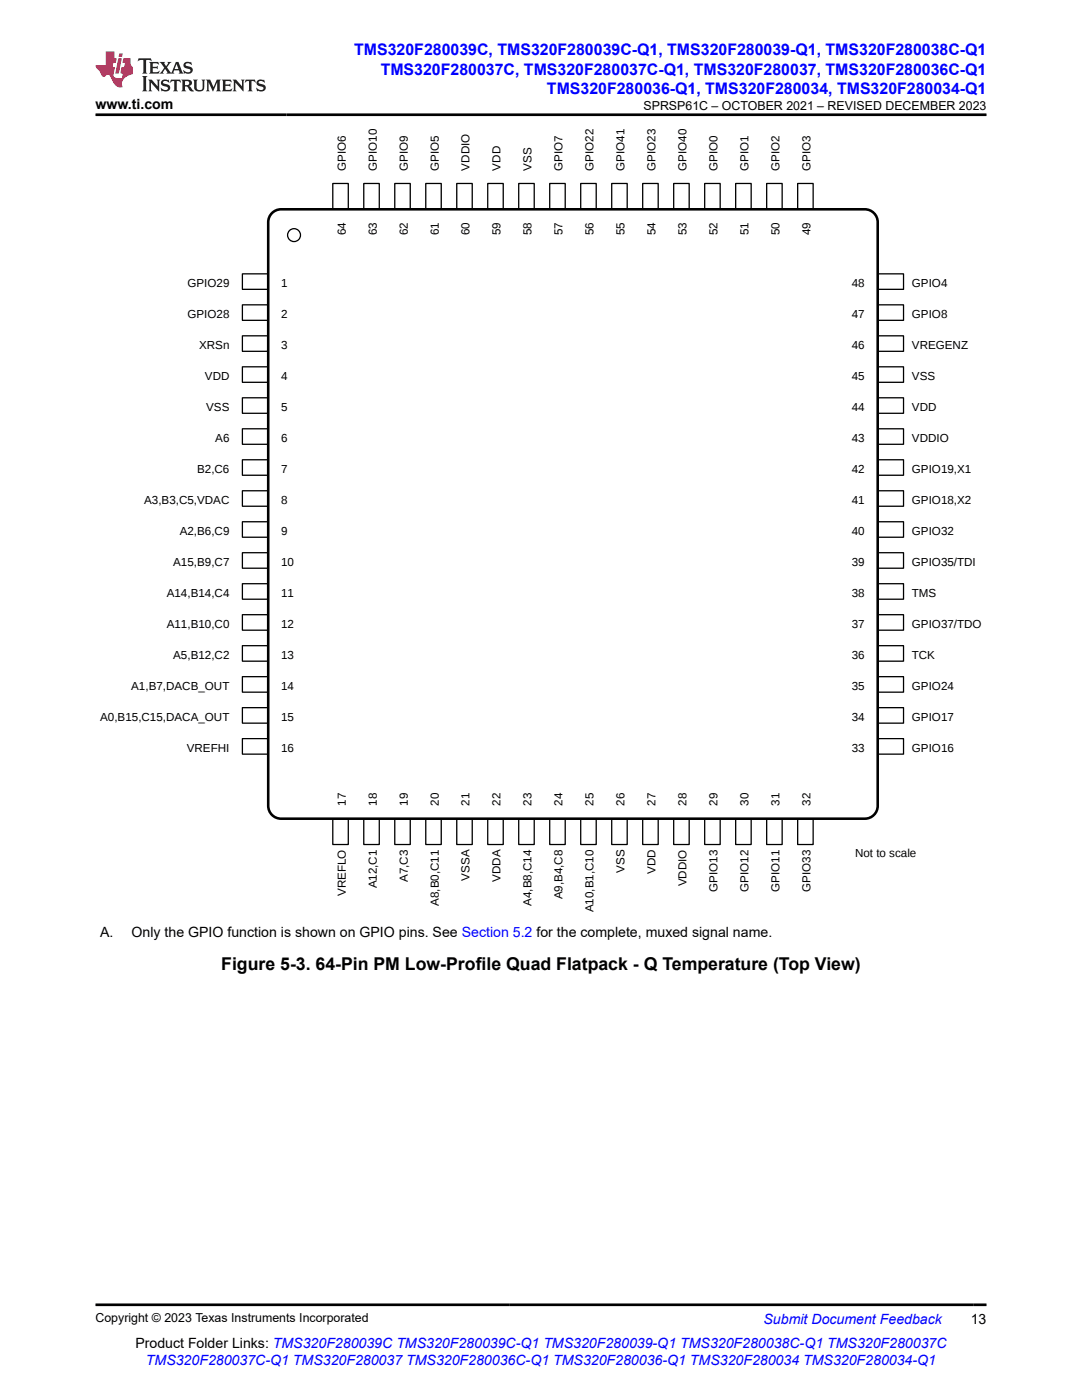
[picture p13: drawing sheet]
<svg xmlns="http://www.w3.org/2000/svg" width="216mm" height="279mm" viewBox="0 0 216 279" stroke-linecap="round" stroke-linejoin="round" font-family="sans-serif">
<defs><g id="words">
<text font-size="3.5" x="44.1" y="193.5">Figure 5-3. 64-Pin PM Low-Profile Quad Flatpack - Q Temperature (Top View)</text>
<g font-size="3.2" fill="#00f">
<text x="70.7" y="11.1">TMS320F280039C, TMS320F280039C-Q1, TMS320F280039-Q1, TMS320F280038C-Q1</text>
<text x="76" y="14.9">TMS320F280037C, TMS320F280037C-Q1, TMS320F280037, TMS320F280036C-Q1</text>
<text x="109.1" y="18.7">TMS320F280036-Q1, TMS320F280034, TMS320F280034-Q1</text>
</g>
<g font-size="2.8">
<text x="19" y="21.8">www.ti.com</text>
<text x="20" y="187">A.</text>
<text x="26.3" y="187">Only the GPIO function is shown on GPIO pins. See Section 5.2 for the complete, muxed signal name.</text>
<text x="27" y="269">Product Folder Links: TMS320F280039C TMS320F280039C-Q1 TMS320F280039-Q1 TMS320F280038C-Q1 TMS320F280037C</text>
<text x="193.7" y="264.2">13</text>
</g>
<g font-size="2.8" fill="#00f">
<text x="152.4" y="264.2">Submit Document Feedback</text>
<text x="29.1" y="272.4">TMS320F280037C-Q1 TMS320F280037 TMS320F280036C-Q1 TMS320F280036-Q1 TMS320F280034 TMS320F280034-Q1</text>
</g>
<g font-size="2.5">
<text x="128.4" y="21.9">SPRSP61C – OCTOBER 2021 – REVISED DECEMBER 2023</text>
<text x="19" y="263.9">Copyright © 2023 Texas Instruments Incorporated</text>
</g>
<g font-size="2.3">
<text x="69" y="34" transform="rotate(-90 69 34)">GPIO6</text>
<text x="75.2" y="34" transform="rotate(-90 75.2 34)">GPIO10</text>
<text x="81.3" y="34" transform="rotate(-90 81.3 34)">GPIO9</text>
<text x="87.5" y="34" transform="rotate(-90 87.5 34)">GPIO5</text>
<text x="93.7" y="34" transform="rotate(-90 93.7 34)">VDDIO</text>
<text x="99.9" y="34" transform="rotate(-90 99.9 34)">VDD</text>
<text x="106.1" y="34" transform="rotate(-90 106.1 34)">VSS</text>
<text x="112.3" y="34" transform="rotate(-90 112.3 34)">GPIO7</text>
<text x="118.5" y="34" transform="rotate(-90 118.5 34)">GPIO22</text>
<text x="124.6" y="34" transform="rotate(-90 124.6 34)">GPIO41</text>
<text x="130.8" y="34" transform="rotate(-90 130.8 34)">GPIO23</text>
<text x="137" y="34" transform="rotate(-90 137 34)">GPIO40</text>
<text x="143.2" y="34" transform="rotate(-90 143.2 34)">GPIO0</text>
<text x="149.4" y="34" transform="rotate(-90 149.4 34)">GPIO1</text>
<text x="155.6" y="34" transform="rotate(-90 155.6 34)">GPIO2</text>
<text x="161.7" y="34" transform="rotate(-90 161.7 34)">GPIO3</text>
<text x="69" y="46.9" transform="rotate(-90 69 46.9)">64</text>
<text x="75.2" y="46.9" transform="rotate(-90 75.2 46.9)">63</text>
<text x="81.3" y="46.9" transform="rotate(-90 81.3 46.9)">62</text>
<text x="87.5" y="46.9" transform="rotate(-90 87.5 46.9)">61</text>
<text x="93.7" y="46.9" transform="rotate(-90 93.7 46.9)">60</text>
<text x="99.9" y="46.9" transform="rotate(-90 99.9 46.9)">59</text>
<text x="106.1" y="46.9" transform="rotate(-90 106.1 46.9)">58</text>
<text x="112.3" y="46.9" transform="rotate(-90 112.3 46.9)">57</text>
<text x="118.5" y="46.9" transform="rotate(-90 118.5 46.9)">56</text>
<text x="124.6" y="46.9" transform="rotate(-90 124.6 46.9)">55</text>
<text x="130.8" y="46.9" transform="rotate(-90 130.8 46.9)">54</text>
<text x="137" y="46.9" transform="rotate(-90 137 46.9)">53</text>
<text x="143.2" y="46.9" transform="rotate(-90 143.2 46.9)">52</text>
<text x="149.4" y="46.9" transform="rotate(-90 149.4 46.9)">51</text>
<text x="155.6" y="46.9" transform="rotate(-90 155.6 46.9)">50</text>
<text x="161.7" y="46.9" transform="rotate(-90 161.7 46.9)">49</text>
<text x="37.4" y="57.2">GPIO29</text>
<text x="56.1" y="57.2">1</text>
<text x="170" y="57.2">48</text>
<text x="182" y="57.2">GPIO4</text>
<text x="37.4" y="63.4">GPIO28</text>
<text x="56.1" y="63.4">2</text>
<text x="170" y="63.4">47</text>
<text x="182" y="63.4">GPIO8</text>
<text x="39.7" y="69.6">XRSn</text>
<text x="56.1" y="69.6">3</text>
<text x="170" y="69.6">46</text>
<text x="182" y="69.6">VREGENZ</text>
<text x="40.9" y="75.8">VDD</text>
<text x="56.1" y="75.8">4</text>
<text x="170" y="75.8">45</text>
<text x="182" y="75.8">VSS</text>
<text x="41.1" y="82">VSS</text>
<text x="56.1" y="82">5</text>
<text x="170" y="82">44</text>
<text x="182" y="82">VDD</text>
<text x="43" y="88.2">A6</text>
<text x="56.1" y="88.2">6</text>
<text x="170" y="88.2">43</text>
<text x="182" y="88.2">VDDIO</text>
<text x="39.3" y="94.3">B2,C6</text>
<text x="56.1" y="94.3">7</text>
<text x="170" y="94.3">42</text>
<text x="182" y="94.3">GPIO19,X1</text>
<text x="28.8" y="100.5">A3,B3,C5,VDAC</text>
<text x="56.1" y="100.5">8</text>
<text x="170" y="100.5">41</text>
<text x="182" y="100.5">GPIO18,X2</text>
<text x="35.9" y="106.7">A2,B6,C9</text>
<text x="56.1" y="106.7">9</text>
<text x="170" y="106.7">40</text>
<text x="182" y="106.7">GPIO32</text>
<text x="34.6" y="112.9">A15,B9,C7</text>
<text x="56.1" y="112.9">10</text>
<text x="170" y="112.9">39</text>
<text x="182" y="112.9">GPIO35/TDI</text>
<text x="33.3" y="119.1">A14,B14,C4</text>
<text x="56.1" y="119.1">11</text>
<text x="170" y="119.1">38</text>
<text x="181.9" y="119.1">TMS</text>
<text x="33.3" y="125.3">A11,B10,C0</text>
<text x="56.1" y="125.3">12</text>
<text x="170" y="125.3">37</text>
<text x="182" y="125.3">GPIO37/TDO</text>
<text x="34.6" y="131.4">A5,B12,C2</text>
<text x="56.1" y="131.4">13</text>
<text x="170" y="131.4">36</text>
<text x="181.9" y="131.4">TCK</text>
<text x="26.2" y="137.6">A1,B7,DACB_OUT</text>
<text x="56.1" y="137.6">14</text>
<text x="170" y="137.6">35</text>
<text x="182" y="137.6">GPIO24</text>
<text x="20" y="143.8">A0,B15,C15,DACA_OUT</text>
<text x="56.1" y="143.8">15</text>
<text x="170" y="143.8">34</text>
<text x="182" y="143.8">GPIO17</text>
<text x="37.3" y="150">VREFHI</text>
<text x="56.1" y="150">16</text>
<text x="170" y="150">33</text>
<text x="182" y="150">GPIO16</text>
<text x="69" y="160.8" transform="rotate(-90 69 160.8)">17</text>
<text x="75.2" y="160.8" transform="rotate(-90 75.2 160.8)">18</text>
<text x="81.3" y="160.8" transform="rotate(-90 81.3 160.8)">19</text>
<text x="87.5" y="160.8" transform="rotate(-90 87.5 160.8)">20</text>
<text x="93.7" y="160.8" transform="rotate(-90 93.7 160.8)">21</text>
<text x="99.9" y="160.8" transform="rotate(-90 99.9 160.8)">22</text>
<text x="106.1" y="160.8" transform="rotate(-90 106.1 160.8)">23</text>
<text x="112.3" y="160.8" transform="rotate(-90 112.3 160.8)">24</text>
<text x="118.5" y="160.8" transform="rotate(-90 118.5 160.8)">25</text>
<text x="124.6" y="160.8" transform="rotate(-90 124.6 160.8)">26</text>
<text x="130.8" y="160.8" transform="rotate(-90 130.8 160.8)">27</text>
<text x="137" y="160.8" transform="rotate(-90 137 160.8)">28</text>
<text x="143.2" y="160.8" transform="rotate(-90 143.2 160.8)">29</text>
<text x="149.4" y="160.8" transform="rotate(-90 149.4 160.8)">30</text>
<text x="155.6" y="160.8" transform="rotate(-90 155.6 160.8)">31</text>
<text x="161.7" y="160.8" transform="rotate(-90 161.7 160.8)">32</text>
<text x="170.6" y="171.1">Not to scale</text>
<text x="69" y="178.9" transform="rotate(-90 69 178.9)">VREFLO</text>
<text x="75.2" y="177.3" transform="rotate(-90 75.2 177.3)">A12,C1</text>
<text x="81.3" y="176" transform="rotate(-90 81.3 176)">A7,C3</text>
<text x="93.7" y="175.8" transform="rotate(-90 93.7 175.8)">VSSA</text>
<text x="99.9" y="176" transform="rotate(-90 99.9 176)">VDDA</text>
<text x="112.3" y="179.5" transform="rotate(-90 112.3 179.5)">A9,B4,C8</text>
<text x="124.6" y="174.2" transform="rotate(-90 124.6 174.2)">VSS</text>
<text x="130.8" y="174.5" transform="rotate(-90 130.8 174.5)">VDD</text>
<text x="137" y="176.9" transform="rotate(-90 137 176.9)">VDDIO</text>
<text x="143.2" y="178" transform="rotate(-90 143.2 178)">GPIO13</text>
<text x="149.4" y="178" transform="rotate(-90 149.4 178)">GPIO12</text>
<text x="155.6" y="178" transform="rotate(-90 155.6 178)">GPIO11</text>
<text x="161.7" y="178" transform="rotate(-90 161.7 178)">GPIO33</text>
<text x="87.5" y="180.8" transform="rotate(-90 87.5 180.8)">A8,B0,C11</text>
<text x="106.1" y="180.8" transform="rotate(-90 106.1 180.8)">A4,B8,C14</text>
<text x="118.5" y="182.1" transform="rotate(-90 118.5 182.1)">A10,B1,C10</text>
</g>
</g></defs>
<path d="M66.4 36.6h3.1v5.2h-3.1z" fill="none" stroke="#000" stroke-width=".26"/>
<path d="M66.4 163.4h3.1v5.1h-3.1z" fill="#fff"/>
<path d="M66.4 163.4h3.1v5.1h-3.1z" fill="none" stroke="#000" stroke-width=".26"/>
<path d="M48.4 54.7h5.1v3h-5.1z" fill="#fff"/>
<path d="M48.4 54.7h5.1v3h-5.1z" fill="none" stroke="#000" stroke-width=".26"/>
<path d="M175.1 54.7h5.2v3h-5.2z" fill="#fff"/>
<path d="M175.1 54.7h5.2v3h-5.2z" fill="none" stroke="#000" stroke-width=".26"/>
<path d="M72.6 36.6h3.1v5.2h-3.1z" fill="#fff"/>
<path d="M72.6 36.6h3.1v5.2h-3.1z" fill="none" stroke="#000" stroke-width=".26"/>
<path d="M72.6 163.4h3.1v5.1h-3.1z" fill="#fff"/>
<path d="M72.6 163.4h3.1v5.1h-3.1z" fill="none" stroke="#000" stroke-width=".26"/>
<path d="M48.4 60.8h5.1v3.1h-5.1z" fill="#fff"/>
<path d="M48.4 60.8h5.1v3.1h-5.1z" fill="none" stroke="#000" stroke-width=".26"/>
<path d="M175.1 60.8h5.2v3.1h-5.2z" fill="#fff"/>
<path d="M175.1 60.8h5.2v3.1h-5.2z" fill="none" stroke="#000" stroke-width=".26"/>
<path d="M78.8 36.6h3.1v5.2h-3.1z" fill="#fff"/>
<path d="M78.8 36.6h3.1v5.2h-3.1z" fill="none" stroke="#000" stroke-width=".26"/>
<path d="M78.8 163.4h3.1v5.1h-3.1z" fill="#fff"/>
<path d="M78.8 163.4h3.1v5.1h-3.1z" fill="none" stroke="#000" stroke-width=".26"/>
<path d="M48.4 67h5.1v3.1h-5.1z" fill="#fff"/>
<path d="M48.4 67h5.1v3.1h-5.1z" fill="none" stroke="#000" stroke-width=".26"/>
<path d="M175.1 67h5.2v3.1h-5.2z" fill="#fff"/>
<path d="M175.1 67h5.2v3.1h-5.2z" fill="none" stroke="#000" stroke-width=".26"/>
<path d="M85 36.6h3v5.2h-3z" fill="#fff"/>
<path d="M85 36.6h3v5.2h-3z" fill="none" stroke="#000" stroke-width=".26"/>
<path d="M85 163.4h3v5.1h-3z" fill="#fff"/>
<path d="M85 163.4h3v5.1h-3z" fill="none" stroke="#000" stroke-width=".26"/>
<path d="M48.4 73.2h5.1v3.1h-5.1z" fill="#fff"/>
<path d="M48.4 73.2h5.1v3.1h-5.1z" fill="none" stroke="#000" stroke-width=".26"/>
<path d="M175.1 73.2h5.2v3.1h-5.2z" fill="#fff"/>
<path d="M175.1 73.2h5.2v3.1h-5.2z" fill="none" stroke="#000" stroke-width=".26"/>
<path d="M91.1 36.6h3.1v5.2h-3.1z" fill="#fff"/>
<path d="M91.1 36.6h3.1v5.2h-3.1z" fill="none" stroke="#000" stroke-width=".26"/>
<path d="M91.1 163.4h3.1v5.1h-3.1z" fill="#fff"/>
<path d="M91.1 163.4h3.1v5.1h-3.1z" fill="none" stroke="#000" stroke-width=".26"/>
<path d="M48.4 79.4h5.1v3.1h-5.1z" fill="#fff"/>
<path d="M48.4 79.4h5.1v3.1h-5.1z" fill="none" stroke="#000" stroke-width=".26"/>
<path d="M175.1 79.4h5.2v3.1h-5.2z" fill="#fff"/>
<path d="M175.1 79.4h5.2v3.1h-5.2z" fill="none" stroke="#000" stroke-width=".26"/>
<path d="M97.3 36.6h3.1v5.2h-3.1z" fill="#fff"/>
<path d="M97.3 36.6h3.1v5.2h-3.1z" fill="none" stroke="#000" stroke-width=".26"/>
<path d="M97.3 163.4h3.1v5.1h-3.1z" fill="#fff"/>
<path d="M97.3 163.4h3.1v5.1h-3.1z" fill="none" stroke="#000" stroke-width=".26"/>
<path d="M48.4 85.6h5.1v3.1h-5.1z" fill="#fff"/>
<path d="M48.4 85.6h5.1v3.1h-5.1z" fill="none" stroke="#000" stroke-width=".26"/>
<path d="M175.1 85.6h5.2v3.1h-5.2z" fill="#fff"/>
<path d="M175.1 85.6h5.2v3.1h-5.2z" fill="none" stroke="#000" stroke-width=".26"/>
<path d="M103.5 36.6h3.1v5.2h-3.1z" fill="#fff"/>
<path d="M103.5 36.6h3.1v5.2h-3.1z" fill="none" stroke="#000" stroke-width=".26"/>
<path d="M103.5 163.4h3.1v5.1h-3.1z" fill="#fff"/>
<path d="M103.5 163.4h3.1v5.1h-3.1z" fill="none" stroke="#000" stroke-width=".26"/>
<path d="M48.4 91.8h5.1v3h-5.1z" fill="#fff"/>
<path d="M48.4 91.8h5.1v3h-5.1z" fill="none" stroke="#000" stroke-width=".26"/>
<path d="M175.1 91.8h5.2v3h-5.2z" fill="#fff"/>
<path d="M175.1 91.8h5.2v3h-5.2z" fill="none" stroke="#000" stroke-width=".26"/>
<path d="M109.7 36.6h3.1v5.2h-3.1z" fill="#fff"/>
<path d="M109.7 36.6h3.1v5.2h-3.1z" fill="none" stroke="#000" stroke-width=".26"/>
<path d="M109.7 163.4h3.1v5.1h-3.1z" fill="#fff"/>
<path d="M109.7 163.4h3.1v5.1h-3.1z" fill="none" stroke="#000" stroke-width=".26"/>
<path d="M48.4 97.9h5.1v3.1h-5.1z" fill="#fff"/>
<path d="M48.4 97.9h5.1v3.1h-5.1z" fill="none" stroke="#000" stroke-width=".26"/>
<path d="M175.1 97.9h5.2v3.1h-5.2z" fill="#fff"/>
<path d="M175.1 97.9h5.2v3.1h-5.2z" fill="none" stroke="#000" stroke-width=".26"/>
<path d="M115.9 36.6h3.1v5.2h-3.1z" fill="#fff"/>
<path d="M115.9 36.6h3.1v5.2h-3.1z" fill="none" stroke="#000" stroke-width=".26"/>
<path d="M115.9 163.4h3.1v5.1h-3.1z" fill="#fff"/>
<path d="M115.9 163.4h3.1v5.1h-3.1z" fill="none" stroke="#000" stroke-width=".26"/>
<path d="M48.4 104.1h5.1v3.1h-5.1z" fill="#fff"/>
<path d="M48.4 104.1h5.1v3.1h-5.1z" fill="none" stroke="#000" stroke-width=".26"/>
<path d="M175.1 104.1h5.2v3.1h-5.2z" fill="#fff"/>
<path d="M175.1 104.1h5.2v3.1h-5.2z" fill="none" stroke="#000" stroke-width=".26"/>
<path d="M122.1 36.6h3.1v5.2h-3.1z" fill="#fff"/>
<path d="M122.1 36.6h3.1v5.2h-3.1z" fill="none" stroke="#000" stroke-width=".26"/>
<path d="M122.1 163.4h3.1v5.1h-3.1z" fill="#fff"/>
<path d="M122.1 163.4h3.1v5.1h-3.1z" fill="none" stroke="#000" stroke-width=".26"/>
<path d="M48.4 110.3h5.1v3.1h-5.1z" fill="#fff"/>
<path d="M48.4 110.3h5.1v3.1h-5.1z" fill="none" stroke="#000" stroke-width=".26"/>
<path d="M175.1 110.3h5.2v3.1h-5.2z" fill="#fff"/>
<path d="M175.1 110.3h5.2v3.1h-5.2z" fill="none" stroke="#000" stroke-width=".26"/>
<path d="M128.2 36.6h3.1v5.2h-3.1z" fill="#fff"/>
<path d="M128.2 36.6h3.1v5.2h-3.1z" fill="none" stroke="#000" stroke-width=".26"/>
<path d="M128.2 163.4h3.1v5.1h-3.1z" fill="#fff"/>
<path d="M128.2 163.4h3.1v5.1h-3.1z" fill="none" stroke="#000" stroke-width=".26"/>
<path d="M48.4 116.5h5.1v3.1h-5.1z" fill="#fff"/>
<path d="M48.4 116.5h5.1v3.1h-5.1z" fill="none" stroke="#000" stroke-width=".26"/>
<path d="M175.1 116.5h5.2v3.1h-5.2z" fill="#fff"/>
<path d="M175.1 116.5h5.2v3.1h-5.2z" fill="none" stroke="#000" stroke-width=".26"/>
<path d="M134.4 36.6h3.1v5.2h-3.1z" fill="#fff"/>
<path d="M134.4 36.6h3.1v5.2h-3.1z" fill="none" stroke="#000" stroke-width=".26"/>
<path d="M134.4 163.4h3.1v5.1h-3.1z" fill="#fff"/>
<path d="M134.4 163.4h3.1v5.1h-3.1z" fill="none" stroke="#000" stroke-width=".26"/>
<path d="M48.4 122.7h5.1v3.1h-5.1z" fill="#fff"/>
<path d="M48.4 122.7h5.1v3.1h-5.1z" fill="none" stroke="#000" stroke-width=".26"/>
<path d="M175.1 122.7h5.2v3.1h-5.2z" fill="#fff"/>
<path d="M175.1 122.7h5.2v3.1h-5.2z" fill="none" stroke="#000" stroke-width=".26"/>
<path d="M140.6 36.6h3.1v5.2h-3.1z" fill="#fff"/>
<path d="M140.6 36.6h3.1v5.2h-3.1z" fill="none" stroke="#000" stroke-width=".26"/>
<path d="M140.6 163.4h3.1v5.1h-3.1z" fill="#fff"/>
<path d="M140.6 163.4h3.1v5.1h-3.1z" fill="none" stroke="#000" stroke-width=".26"/>
<path d="M48.4 128.9h5.1v3.1h-5.1z" fill="#fff"/>
<path d="M48.4 128.9h5.1v3.1h-5.1z" fill="none" stroke="#000" stroke-width=".26"/>
<path d="M175.1 128.9h5.2v3.1h-5.2z" fill="#fff"/>
<path d="M175.1 128.9h5.2v3.1h-5.2z" fill="none" stroke="#000" stroke-width=".26"/>
<path d="M146.8 36.6h3.1v5.2h-3.1z" fill="#fff"/>
<path d="M146.8 36.6h3.1v5.2h-3.1z" fill="none" stroke="#000" stroke-width=".26"/>
<path d="M146.8 163.4h3.1v5.1h-3.1z" fill="#fff"/>
<path d="M146.8 163.4h3.1v5.1h-3.1z" fill="none" stroke="#000" stroke-width=".26"/>
<path d="M48.4 135h5.1v3.1h-5.1z" fill="#fff"/>
<path d="M48.4 135h5.1v3.1h-5.1z" fill="none" stroke="#000" stroke-width=".26"/>
<path d="M175.1 135h5.2v3.1h-5.2z" fill="#fff"/>
<path d="M175.1 135h5.2v3.1h-5.2z" fill="none" stroke="#000" stroke-width=".26"/>
<path d="M153 36.6h3.1v5.2h-3.1z" fill="#fff"/>
<path d="M153 36.6h3.1v5.2h-3.1z" fill="none" stroke="#000" stroke-width=".26"/>
<path d="M153 163.4h3.1v5.1h-3.1z" fill="#fff"/>
<path d="M153 163.4h3.1v5.1h-3.1z" fill="none" stroke="#000" stroke-width=".26"/>
<path d="M48.4 141.2h5.1v3.1h-5.1z" fill="#fff"/>
<path d="M48.4 141.2h5.1v3.1h-5.1z" fill="none" stroke="#000" stroke-width=".26"/>
<path d="M175.1 141.2h5.2v3.1h-5.2z" fill="#fff"/>
<path d="M175.1 141.2h5.2v3.1h-5.2z" fill="none" stroke="#000" stroke-width=".26"/>
<path d="M159.2 36.6h3.1v5.2h-3.1z" fill="#fff"/>
<path d="M159.2 36.6h3.1v5.2h-3.1z" fill="none" stroke="#000" stroke-width=".26"/>
<path d="M159.2 163.4h3.1v5.1h-3.1z" fill="#fff"/>
<path d="M159.2 163.4h3.1v5.1h-3.1z" fill="none" stroke="#000" stroke-width=".26"/>
<path d="M48.4 147.4h5.1v3.1h-5.1z" fill="#fff"/>
<path d="M48.4 147.4h5.1v3.1h-5.1z" fill="none" stroke="#000" stroke-width=".26"/>
<path d="M175.1 147.4h5.2v3.1h-5.2z" fill="#fff"/>
<g fill="none" stroke="#000" stroke-width=".26">
<path d="M175.1 147.4h5.2v3.1h-5.2z"/>
<circle cx="58.7" cy="46.9" r="1.29"/>
</g>
<path d="M54.1 42.7a2.57 2.57 0 0 1 2-.9h116.5a2.57 2.57 0 0 1 2.5 2.5v116.5a2.57 2.57 0 0 1-2.5 2.6h-116.5a2.57 2.57 0 0 1-2.6-2.6v-116.5l.1-.5z" fill="none" stroke="#000" stroke-width=".52"/>
<path d="M27.7 11.6l-.2 .6 .5-.2h.6v.1v2.2l-.2 .4h1l-.2-.4v-2.2v-.1h.5l.5 .2-.1-.6zM29.8 12.4l.2 .3v1.6l-.2 .4h1.9l.1-.6a1.08 1.08 0 0 1-1.3 .2v-.7h.6l.4 .2v-.7l-.4 .2h-.6v-.5l.2-.2a1 1 0 0 1 1 .3l-.1-.5zM31.8 12.4l1 1.1-1 1.2h.9l-.2-.2 .4-.8 .5 .8-.2 .2h1.6l-.2-.2 .1-.5h1l.1 .5-.1 .2h.9l-.2-.4-.8-1.9h-.5l-1 2.1-.8-1.1 .9-1h-.8l.2 .2-.5 .6-.3-.6 .1-.2zM35.2 12.8l.4 1h-.8zM36.8 12.5a.65 .65 0 0 0-.2 .7 .65 .65 0 0 0 .6 .5l.7 .1 .1 .3a.79 .79 0 0 1-.7 .4 .79 .79 0 0 1-.7-.5l.1 .7 .2-.1a.93 .93 0 0 0 1.1 0 .93 .93 0 0 0 .4-.9 1.46 1.46 0 0 0-1.2-.6l-.1-.3a1.09 1.09 0 0 1 1.2 .2l-.2-.6-.1 .1-.6-.2zM28.4 15.2l.2 .4v2.2l-.2 .4h1l-.2-.4v-2.2l.2-.4zM29.6 15.9l.2 .4v1.5l-.2 .4h.8l-.3-.4v-1.3l1.7 1.8v-2l.2-.4h-.8l.2 .2 .1 1.1-1.2-1.3zM32.3 16a.65 .65 0 0 0-.2 .8 .65 .65 0 0 0 .7 .4l.6 .2 .1 .2a.79 .79 0 0 1-.7 .4 .79 .79 0 0 1-.7-.5l.1 .7 .2-.1a.93 .93 0 0 0 1.1 .1 .93 .93 0 0 0 .4-1 1.46 1.46 0 0 0-1.2-.5l-.1-.4a1.09 1.09 0 0 1 1.2 .2l-.2-.6-.1 .1-.6-.1zM34.1 15.9l-.1 .6a.63 .63 0 0 1 .7-.3l.1 1.6-.3 .4h1l-.2-.4v-1.6a.66 .66 0 0 1 .8 .3l-.1-.6zM36.2 15.9l.2 .4v1.5l-.2 .4h.9l-.2-.2v-.7h.5l.1 .2a.79 .79 0 0 0 1.2 .6l-1-.9a.61 .61 0 0 0 .6-.6 .61 .61 0 0 0-.5-.7zM36.9 16.2h.2a.47 .47 0 0 1 .5 .1 .47 .47 0 0 1 .1 .5l-.2 .1-.6 .1zM38.5 15.9l.2 .2a2.27 2.27 0 0 0 .4 2 1.04 1.04 0 0 0 1.7-.7v-1.3l.2-.2h-.8l.2 .4v1.1a.6 .6 0 0 1-.6 .6 .6 .6 0 0 1-.6-.6v-1.1l.3-.4zM41.1 15.9l.2 .4v1.5l-.2 .4h.7l-.2-.4v-1.4l.9 1.9 .8-1.9v1.4l-.2 .4h1l-.3-.4v-1.5l.3-.4h-.8l-.7 1.5-.7-1.5zM44.3 15.9l.2 .4v1.5l-.2 .4h1.9l.1-.6a1.09 1.09 0 0 1-1.3 .2v-.7h.6l.4 .2v-.6l-.4 .2h-.6v-.6l.2-.1a1.01 1.01 0 0 1 1 .3l-.1-.6zM46.4 15.9l.3 .4v1.5l-.3 .4h.8l-.2-.4v-1.3l1.6 1.8v-2l.2-.4h-.7l.2 .2v1.1l-1.2-1.3zM49 15.9l-.1 .6a.63 .63 0 0 1 .8-.3v1.6l-.3 .4h1l-.2-.4v-1.6a.66 .66 0 0 1 .8 .3l-.1-.6zM51.4 16a.65 .65 0 0 0-.2 .8 .65 .65 0 0 0 .6 .4l.6 .2 .2 .2a.79 .79 0 0 1-.8 .4 .79 .79 0 0 1-.6-.5l.1 .7 .2-.1a.93 .93 0 0 0 1 .1 .93 .93 0 0 0 .5-1 1.46 1.46 0 0 0-1.3-.5l-.1-.4a1.09 1.09 0 0 1 1.3 .2l-.2-.6-.2 .1-.5-.1z" fill="#231f20"/>
<path d="M21.1 10.3v2.7h-2.1l.1 .4 .9 1a.95 .95 0 0 0 .9 .9 .59 .59 0 0 1 .6-.4 .59 .59 0 0 1 .5 .3l.4 .8a1.59 1.59 0 0 0 2.1 1.4 1.61 1.61 0 0 1 1-2.3l1-.3-.1-1.5a1.59 1.59 0 0 1-.4-1.7h-1.4l-.2 .9h.5l-.1 .9h-.5l-.2 .9v.3l.4 .1-.2 .9h-.6a.73 .73 0 0 1-1.1-.7l.3-1.5h-.5l.2-.9h.5l.2-.9h-.5v-1.3zM23.6 11.6l-.6 3.1h.7l.6-3.1zM23.8 10.7l-.1 .6h.7l.1-.6z" fill="#ed1c24"/>
<path d="M19 22.9h177.8M19 260.4h177.8" fill="none" stroke="#000" stroke-width=".53"/>
<use href="#words"/>
</svg>
